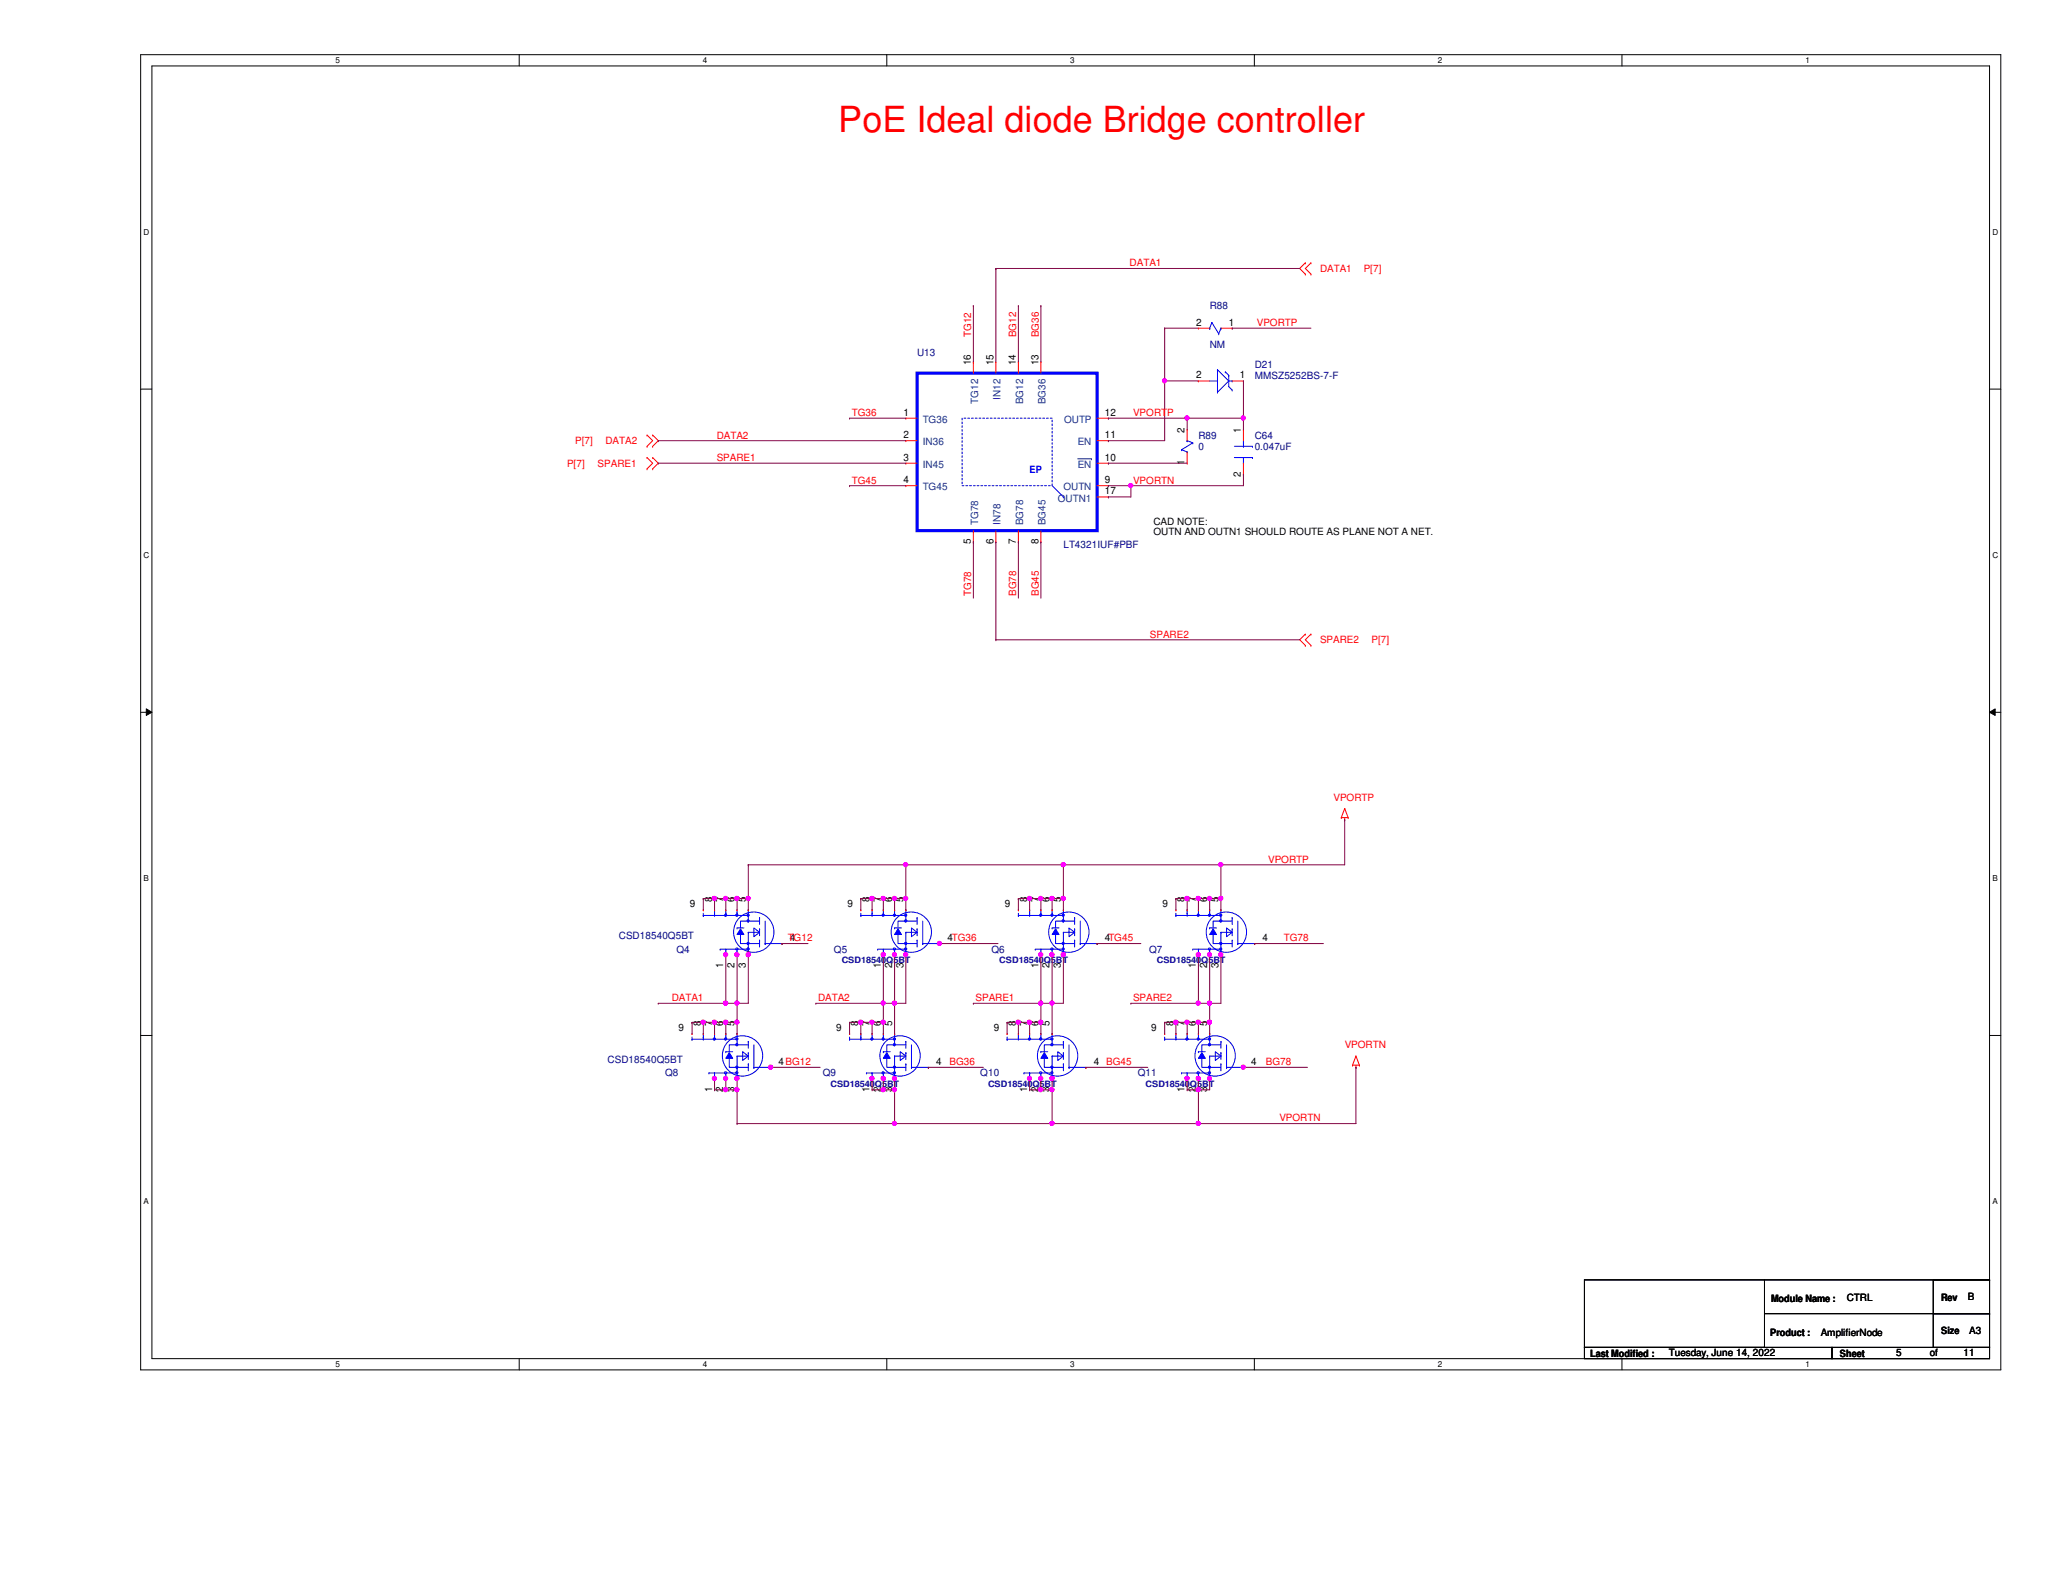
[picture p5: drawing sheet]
<svg xmlns="http://www.w3.org/2000/svg" width="279mm" height="216mm" viewBox="0 0 279 216" stroke-linecap="round" stroke-linejoin="round" font-family="sans-serif">
<defs><g id="words">
<text font-size="4.9" fill="#f00" x="113.5" y="17.9">PoE Ideal diode Bridge controller</text>
<g font-size="1.4" fill="#f00">
<text x="153" y="36.1">DATA1</text>
<text x="178.8" y="36.8">DATA1</text>
<text x="184.7" y="36.8">P[7]</text>
<text x="131.5" y="45.7" transform="rotate(-90 131.5 45.7)">TG12</text>
<text x="137.6" y="45.7" transform="rotate(-90 137.6 45.7)">BG12</text>
<text x="140.7" y="45.7" transform="rotate(-90 140.7 45.7)">BG36</text>
<text x="170.2" y="44.2">VPORTP</text>
<text x="97.1" y="59.4">DATA2</text>
<text x="115.4" y="56.3">TG36</text>
<text x="153.5" y="56.3">VPORTP</text>
<text x="76.8" y="63.2">P[7]</text>
<text x="77.9" y="60.2">P[7]</text>
<text x="80.9" y="63.2">SPARE1</text>
<text x="82" y="60.2">DATA2</text>
<text x="97.1" y="62.4">SPARE1</text>
<text x="115.4" y="65.5">TG45</text>
<text x="153.5" y="65.5">VPORTN</text>
<text x="131.5" y="80.7" transform="rotate(-90 131.5 80.7)">TG78</text>
<text x="137.6" y="80.7" transform="rotate(-90 137.6 80.7)">BG78</text>
<text x="140.7" y="80.7" transform="rotate(-90 140.7 80.7)">BG45</text>
<text x="155.7" y="86.4">SPARE2</text>
<text x="178.8" y="87.1">SPARE2</text>
<text x="185.8" y="87.1">P[7]</text>
<text x="180.6" y="108.5">VPORTP</text>
<text x="171.7" y="116.8">VPORTP</text>
<text x="106.7" y="127.5">TG12</text>
<text x="173.9" y="127.5">TG78</text>
<text x="91" y="135.6">DATA1</text>
<text x="110.8" y="135.6">DATA2</text>
<text x="132.1" y="135.6">SPARE1</text>
<text x="153.5" y="135.6">SPARE2</text>
<text x="182.1" y="142">VPORTN</text>
<text x="128.6" y="144.3">BG36</text>
<text x="171.4" y="144.3">BG78</text>
<text x="173.3" y="151.9">VPORTN</text>
</g>
<g font-size="1.4" fill="#000080">
<text x="163.8" y="41.9">R88</text>
<text x="163.8" y="47.2">NM</text>
<text x="124.2" y="48.3">U13</text>
<text x="169.9" y="49.8">D21</text>
<text x="169.9" y="51.3">MMSZ5252BS-7-F</text>
<text x="162.3" y="59.4">R89</text>
<text x="169.9" y="59.4">C64</text>
<text x="162.3" y="60.9">0</text>
<text x="169.9" y="60.9">0.047uF</text>
<text x="144" y="74.2">LT4321IUF#PBF</text>
<text x="83.8" y="127.2">CSD18540Q5BT</text>
<text x="91.6" y="129">Q4</text>
<text x="112.9" y="129">Q5</text>
<text x="134.3" y="129">Q6</text>
<text x="155.6" y="129">Q7</text>
<text x="82.3" y="144">CSD18540Q5BT</text>
<text x="90.1" y="145.8">Q8</text>
<text x="111.4" y="145.8">Q9</text>
<text x="132.8" y="145.8">Q10</text>
<text x="154.1" y="145.8">Q11</text>
</g>
<g font-size="1.4">
<text x="162" y="44.1">2</text>
<text x="166.4" y="44.1">1</text>
<text x="131.5" y="49.5" transform="rotate(-90 131.5 49.5)">16</text>
<text x="134.5" y="49.5" transform="rotate(-90 134.5 49.5)">15</text>
<text x="137.6" y="49.5" transform="rotate(-90 137.6 49.5)">14</text>
<text x="140.6" y="49.5" transform="rotate(-90 140.6 49.5)">13</text>
<text x="162" y="51.3">2</text>
<text x="167.9" y="51.3">1</text>
<text x="122.4" y="56.3">1</text>
<text x="122.4" y="59.4">2</text>
<text x="149.6" y="56.3">12</text>
<text x="149.6" y="59.4">11</text>
<text x="160.4" y="58.6" transform="rotate(-90 160.4 58.6)">2</text>
<text x="168.1" y="58.6" transform="rotate(-90 168.1 58.6)">1</text>
<text x="122.4" y="62.4">3</text>
<text x="122.4" y="65.4">4</text>
<text x="149.6" y="62.4">10</text>
<text x="149.6" y="65.4">9</text>
<text x="160.4" y="63" transform="rotate(-90 160.4 63)">1</text>
<text x="168.1" y="64.6" transform="rotate(-90 168.1 64.6)">2</text>
<text x="149.6" y="67">17</text>
<text x="156.2" y="71.1">CAD NOTE:</text>
<text x="131.5" y="73.7" transform="rotate(-90 131.5 73.7)">5</text>
<text x="134.5" y="73.7" transform="rotate(-90 134.5 73.7)">6</text>
<text x="137.6" y="73.7" transform="rotate(-90 137.6 73.7)">7</text>
<text x="140.6" y="73.7" transform="rotate(-90 140.6 73.7)">8</text>
<text x="156.2" y="72.5">OUTN AND OUTN1 SHOULD ROUTE AS PLANE NOT A NET.</text>
<text x="93.4" y="122.9">9</text>
<text x="96.4" y="122.2" transform="rotate(-90 96.4 122.2)">8</text>
<text x="98" y="122.2" transform="rotate(-90 98 122.2)">7</text>
<text x="99.5" y="122.2" transform="rotate(-90 99.5 122.2)">6</text>
<text x="101" y="122.2" transform="rotate(-90 101 122.2)">5</text>
<text x="114.8" y="122.9">9</text>
<text x="117.8" y="122.2" transform="rotate(-90 117.8 122.2)">8</text>
<text x="119.3" y="122.2" transform="rotate(-90 119.3 122.2)">7</text>
<text x="120.8" y="122.2" transform="rotate(-90 120.8 122.2)">6</text>
<text x="122.3" y="122.2" transform="rotate(-90 122.3 122.2)">5</text>
<text x="136.1" y="122.9">9</text>
<text x="139.1" y="122.2" transform="rotate(-90 139.1 122.2)">8</text>
<text x="140.6" y="122.2" transform="rotate(-90 140.6 122.2)">7</text>
<text x="142.2" y="122.2" transform="rotate(-90 142.2 122.2)">6</text>
<text x="143.7" y="122.2" transform="rotate(-90 143.7 122.2)">5</text>
<text x="157.4" y="122.9">9</text>
<text x="160.4" y="122.2" transform="rotate(-90 160.4 122.2)">8</text>
<text x="162" y="122.2" transform="rotate(-90 162 122.2)">7</text>
<text x="163.5" y="122.2" transform="rotate(-90 163.5 122.2)">6</text>
<text x="165" y="122.2" transform="rotate(-90 165 122.2)">5</text>
<text x="98" y="131.1" transform="rotate(-90 98 131.1)">1</text>
<text x="99.5" y="131.1" transform="rotate(-90 99.5 131.1)">2</text>
<text x="101" y="131.1" transform="rotate(-90 101 131.1)">3</text>
<text x="107" y="127.5">4</text>
<text x="119.3" y="131.1" transform="rotate(-90 119.3 131.1)">1</text>
<text x="120.8" y="131.1" transform="rotate(-90 120.8 131.1)">2</text>
<text x="122.3" y="131.1" transform="rotate(-90 122.3 131.1)">3</text>
<text x="128.3" y="127.5">4TG36</text>
<text x="140.6" y="131.1" transform="rotate(-90 140.6 131.1)">1</text>
<text x="142.2" y="131.1" transform="rotate(-90 142.2 131.1)">2</text>
<text x="143.7" y="131.1" transform="rotate(-90 143.7 131.1)">3</text>
<text x="149.6" y="127.5">4TG45</text>
<text x="162" y="131.1" transform="rotate(-90 162 131.1)">1</text>
<text x="163.5" y="131.1" transform="rotate(-90 163.5 131.1)">2</text>
<text x="165" y="131.1" transform="rotate(-90 165 131.1)">3</text>
<text x="171" y="127.5">4</text>
<text x="91.9" y="139.7">9</text>
<text x="94.9" y="138.9" transform="rotate(-90 94.9 138.9)">8</text>
<text x="96.4" y="138.9" transform="rotate(-90 96.4 138.9)">7</text>
<text x="98" y="138.9" transform="rotate(-90 98 138.9)">6</text>
<text x="99.5" y="138.9" transform="rotate(-90 99.5 138.9)">5</text>
<text x="113.2" y="139.7">9</text>
<text x="116.2" y="138.9" transform="rotate(-90 116.2 138.9)">8</text>
<text x="117.8" y="138.9" transform="rotate(-90 117.8 138.9)">7</text>
<text x="119.3" y="138.9" transform="rotate(-90 119.3 138.9)">6</text>
<text x="120.8" y="138.9" transform="rotate(-90 120.8 138.9)">5</text>
<text x="134.6" y="139.7">9</text>
<text x="137.6" y="138.9" transform="rotate(-90 137.6 138.9)">8</text>
<text x="139.1" y="138.9" transform="rotate(-90 139.1 138.9)">7</text>
<text x="140.6" y="138.9" transform="rotate(-90 140.6 138.9)">6</text>
<text x="142.2" y="138.9" transform="rotate(-90 142.2 138.9)">5</text>
<text x="155.9" y="139.7">9</text>
<text x="158.9" y="138.9" transform="rotate(-90 158.9 138.9)">8</text>
<text x="160.4" y="138.9" transform="rotate(-90 160.4 138.9)">7</text>
<text x="162" y="138.9" transform="rotate(-90 162 138.9)">6</text>
<text x="163.5" y="138.9" transform="rotate(-90 163.5 138.9)">5</text>
<text x="96.4" y="147.9" transform="rotate(-90 96.4 147.9)">1</text>
<text x="98" y="147.9" transform="rotate(-90 98 147.9)">2</text>
<text x="99.5" y="147.9" transform="rotate(-90 99.5 147.9)">3</text>
<text x="105.5" y="144.2">4BG12</text>
<text x="117.8" y="147.9" transform="rotate(-90 117.8 147.9)">1</text>
<text x="119.3" y="147.9" transform="rotate(-90 119.3 147.9)">2</text>
<text x="120.8" y="147.9" transform="rotate(-90 120.8 147.9)">3</text>
<text x="126.8" y="144.2">4</text>
<text x="139.1" y="147.9" transform="rotate(-90 139.1 147.9)">1</text>
<text x="140.6" y="147.9" transform="rotate(-90 140.6 147.9)">2</text>
<text x="142.2" y="147.9" transform="rotate(-90 142.2 147.9)">3</text>
<text x="148.1" y="144.2">4 BG45</text>
<text x="160.4" y="147.9" transform="rotate(-90 160.4 147.9)">1</text>
<text x="162" y="147.9" transform="rotate(-90 162 147.9)">2</text>
<text x="163.5" y="147.9" transform="rotate(-90 163.5 147.9)">3</text>
<text x="169.5" y="144.2">4</text>
<text x="239.9" y="176.3">Module Name :</text>
<text x="250.1" y="176.3">CTRL</text>
<text x="262.9" y="176.1">Rev</text>
<text x="266.5" y="176.1">B</text>
<text x="215.3" y="183.8">Last Modified :</text>
<text x="226" y="183.7">Tuesday, June 14, 2022</text>
<text x="239.7" y="180.9">Product :</text>
<text x="246.6" y="181">AmplifierNode</text>
<text x="249.2" y="183.8">Sheet</text>
<text x="256.8" y="183.7">5</text>
<text x="261.4" y="183.7">of</text>
<text x="262.9" y="180.7">Size</text>
<text x="265.9" y="183.7">11</text>
<text x="266.7" y="180.7">A3</text>
</g>
<g font-size="1.4" fill="#004080">
<text x="125" y="57.3">TG36</text>
<text x="132.5" y="54.7" transform="rotate(-90 132.5 54.7)">TG12</text>
<text x="135.5" y="54.2" transform="rotate(-90 135.5 54.2)">IN12</text>
<text x="138.6" y="54.8" transform="rotate(-90 138.6 54.8)">BG12</text>
<text x="141.6" y="54.8" transform="rotate(-90 141.6 54.8)">BG36</text>
<text x="144.1" y="57.3">OUTP</text>
<text x="125" y="60.3">IN36</text>
<text x="125" y="63.4">IN45</text>
<text x="146" y="60.3">EN</text>
<text x="146" y="63.4">EN</text>
<text x="125" y="66.4">TG45</text>
<text x="132.5" y="71.1" transform="rotate(-90 132.5 71.1)">TG78</text>
<text x="135.5" y="71.1" transform="rotate(-90 135.5 71.1)">IN78</text>
<text x="138.6" y="71.1" transform="rotate(-90 138.6 71.1)">BG78</text>
<text x="141.6" y="71.1" transform="rotate(-90 141.6 71.1)">BG45</text>
<text x="143.3" y="67.9">OUTN1</text>
<text x="144" y="66.4">OUTN</text>
</g>
<text font-size="1.4" fill="#00f" x="139.4" y="64">EP</text>
<g font-size="1.2" fill="#000080">
<text x="114" y="130.4">CSD18540Q5BT</text>
<text x="135.3" y="130.4">CSD18540Q5BT</text>
<text x="156.7" y="130.4">CSD18540Q5BT</text>
<text x="112.5" y="147.2">CSD18540Q5BT</text>
<text x="133.8" y="147.2">CSD18540Q5BT</text>
<text x="155.2" y="147.2">CSD18540Q5BT</text>
</g>
<g font-size="1.1">
<text x="45.4" y="8.6">5</text>
<text x="95.2" y="8.6">4</text>
<text x="144.9" y="8.6">3</text>
<text x="194.7" y="8.6">2</text>
<text x="244.5" y="8.6">1</text>
<text x="19.4" y="31.8">D</text>
<text x="269.8" y="31.8">D</text>
<text x="19.4" y="75.6">C</text>
<text x="269.8" y="75.6">C</text>
<text x="19.4" y="119.3">B</text>
<text x="269.8" y="119.3">B</text>
<text x="19.4" y="163.1">A</text>
<text x="269.8" y="163.1">A</text>
<text x="45.4" y="185.2">5</text>
<text x="95.2" y="185.2">4</text>
<text x="144.9" y="185.2">3</text>
<text x="194.7" y="185.2">2</text>
<text x="244.5" y="185.2">1</text>
</g>
</g></defs>
<path d="M19.1 7.4h251.9v178.1h-251.9zM20.6 8.9h248.9v175.1h-248.9z" fill="none" stroke="#000" stroke-width=".14"/>
<g fill="#fff">
<path d="M45.4 7.6h.6v1.2h-.6z"/>
<path d="M45.4 184.2h.6v1.2h-.6z"/>
</g>
<path d="M70.3 7.4v1.5M70.3 184v1.5" fill="none" stroke="#000" stroke-width=".14"/>
<g fill="#fff">
<path d="M95.2 7.6h.6v1.2h-.6z"/>
<path d="M95.2 184.2h.6v1.2h-.6z"/>
</g>
<path d="M120.1 7.4v1.5M120.1 184v1.5" fill="none" stroke="#000" stroke-width=".14"/>
<g fill="#fff">
<path d="M144.9 7.6h.6v1.2h-.6z"/>
<path d="M144.9 184.2h.6v1.2h-.6z"/>
</g>
<path d="M169.9 7.4v1.5M169.9 184v1.5" fill="none" stroke="#000" stroke-width=".14"/>
<g fill="#fff">
<path d="M194.7 7.6h.6v1.2h-.6z"/>
<path d="M194.7 184.2h.6v1.2h-.6z"/>
</g>
<path d="M219.7 7.4v1.5M219.7 184v1.5" fill="none" stroke="#000" stroke-width=".14"/>
<g fill="#fff">
<path d="M244.5 7.6h.6v1.2h-.6z"/>
<path d="M244.5 184.2h.6v1.2h-.6z"/>
<path d="M19.4 30.8h.8v1.2h-.8z"/>
<path d="M269.8 30.8h.8v1.2h-.8z"/>
<path d="M19.4 74.6h.8v1.2h-.8z"/>
<path d="M269.8 74.6h.8v1.2h-.8z"/>
</g>
<path d="M19.1 52.7h1.5M269.5 52.7h1.5" fill="none" stroke="#000" stroke-width=".14"/>
<g fill="#fff">
<path d="M19.4 118.4h.8v1.1h-.8z"/>
<path d="M269.8 118.4h.8v1.1h-.8z"/>
</g>
<path d="M19.1 96.5h1.5M19.8 96l.8 .5-.8 .4zM269.5 96.5l.7-.5v.9zM269.5 96.5h1.5" fill="none" stroke="#000" stroke-width=".14"/>
<path d="M19.8 96l.8 .5-.8 .4zM269.5 96.5l.7-.5v.9z" fill="#000"/>
<g fill="#fff">
<path d="M19.4 162.1h.8v1.2h-.8z"/>
<path d="M269.8 162.1h.8v1.2h-.8z"/>
</g>
<path d="M19.1 140.2h1.5M269.5 140.2h1.5M214.6 173.4h24.4v9.1h-24.4zM239 177.9h30.5M239 173.4h30.5M261.8 173.4h7.7v4.5h-7.7zM261.8 177.9h7.7v4.6h-7.7zM269.5 177.9h.1M269.5 173.4h.1M214.6 182.5h33.5v1.5h-33.5zM248.1 182.5h21.4v1.5h-21.4z" fill="none" stroke="#000" stroke-width=".14"/>
<g fill="none" stroke="#f00" stroke-width=".14">
<path d="M176.8 35.6h.1M176.8 37.1h.1M176.8 35.6l-.8 .8 .8 .7M177.5 37.1h.1M177.5 35.6h.1M177.5 35.6l-.7 .8 .7 .7M87.6 58.9h.1M87.6 58.9l.8 .8-.8 .8M88.4 58.9h.1M88.4 58.9l.8 .8-.8 .8M87.6 60.5h.1M87.6 63.5h.1"/>
<path d="M87.6 62h.1M87.6 62l.8 .7-.8 .8M88.4 60.5h.1M88.4 62h.1M88.4 63.5h.1M88.4 62l.8 .7-.8 .8M176.8 85.9h.1M176.8 87.4h.1M176.8 85.9l-.8 .8 .8 .7M177.5 87.4h.1M177.5 85.9h.1M177.5 85.9l-.7 .8 .7 .7"/>
<path d="M181.7 110.7h.1M181.7 110.7h.9M182.1 111h.1M182.1 109.5h.1M182.1 110.7v.3M182.1 109.5l-.4 1.2M182.1 109.5l.5 1.2M182.6 110.7h.1M183.2 144.3h.1M183.2 144.3h.9M183.6 144.6h.1M183.6 143h.1"/>
<path d="M183.6 144.3v.3M183.6 143l-.4 1.3M183.6 143l.5 1.3M184.1 144.3h.1"/>
</g>
<g fill="none" stroke="#00f" stroke-width=".14">
<path d="M121.2 140h.1M121.2 140v1.5M121 140.6h.2v.2h-.2zM121 144.4h.2v.2h-.2zM121.2 141.5h.1M121.2 144.6h.1M121.2 143h.1M121.2 146.1h.1M121.2 141.5h1.5M121.2 144.6h1.5M121.2 143h1.5M121.2 143v3.1"/>
<path d="M121.9 142.5l.8 .5-.8 .6zM122.7 144.1h.1M122.7 142.6h.1M122.7 141.1h.1M122.7 141.1v.9M122.7 142.6v.9M122.7 144.1v.9M123.4 144.6h.1M123.4 144.6h2.3M123.4 141.5v3.1"/>
<circle cx="121.9" cy="143" r="2.74"/>
</g>
<path d="M120.1 142.6l.5 .7h-1z" fill="#00f"/>
<g fill="none" stroke="#00f" stroke-width=".14">
<path d="M116.6 140v.3M118.1 140v.3M119.6 140v.3M143.9 123.9h.2v.2h-.2zM143.9 127.7h.2v.2h-.2zM144 124.8h.1M144 127.8h.1M144 126.3h.1M144 123.2h.1M144 129.3h.1M144 124.8h1.5M144 127.8h1.5"/>
<path d="M144 126.3h1.5M144 123.2v1.6M144 126.3v3M144.8 125.7l.7 .6-.7 .6zM145.5 127.3h.1M145.5 125.8h.1M145.5 124.3h.1M145.5 124.3v.9M145.5 125.8v.9M145.5 127.3v1M146.3 127.8h.1M146.3 127.8h2.3"/>
<path d="M146.3 124.8v3M115.1 140.8h.1M115.1 140.8h6.1M115.1 140.5v.3M116.6 140.3h.1M116.6 140.5h.1M116.6 140.8h.1M116.6 140.5v.3M117.3 145.3h.1M117.3 145.3h3.9M118 140.6h.2v.2h-.2zM118.1 145.6h.1"/>
<path d="M118.1 145.8h.1M118.1 140.3h.1M118.1 140.5h.1M118.1 145.3h.1M118.1 140.5v.3M118.1 145.3v.3M118.1 145.8v.3M119.5 140.6h.2v.2h-.2zM119.5 145.2h.2v.2h-.2zM119.6 142.5h.1M119.6 145.6h.1M119.6 145.8h.1"/>
<path d="M119.6 140.3h.1M119.6 140.5h.1M119.6 142.5h1M119.6 140.5v.3M119.6 145.3v.3M119.6 145.8v.3M120.1 142.6l.5 .7h-1zM120.1 143.3v1.3h1.1M121 141.4h.2v.2h-.2zM121 145.2h.2v.2h-.2zM121.2 141.5h-1.1v1"/>
<circle cx="144.8" cy="126.3" r="2.74"/>
</g>
<path d="M115.1 140h.1M116.6 140h.1M118.1 140h.1M119.6 140h.1M121.2 140h.1M118.1 146.1h.1M119.6 146.1h.1M121.2 146.1h.1M125.7 144.6h.1" fill="none" stroke="#f00" stroke-width=".14"/>
<path d="M143 125.8l.4 .8h-.9z" fill="#00f"/>
<g fill="none" stroke="#00f" stroke-width=".14">
<path d="M137.9 124h.1M137.9 124h6.1M137.9 123.7v.3M139.4 123.5h.1M139.4 123.7h.1M139.4 124h.1M139.4 123.2v.3M139.4 123.7v.3M140.2 128.6h.1M140.2 128.6h3.8M140.8 123.9h.2v.2h-.2zM141 128.9h.1"/>
<path d="M141 129h.1M141 123.5h.1M141 123.7h.1M141 128.6h.1M141 123.2v.3M141 123.7v.3M141 128.6v.3M141 129v.3M142.4 123.9h.2v.2h-.2zM142.4 128.4h.2v.2h-.2zM142.5 125.7h.1M142.5 128.9h.1"/>
<path d="M142.5 129h.1M142.5 123.5h.1M142.5 123.7h.1M142.5 125.7h.9M142.5 123.2v.3M142.5 123.7v.3M142.5 128.6v.3M142.5 129v.3M143 125.8l.4 .8h-.9zM143 126.6v1.2h1M143.9 124.6h.2v.2h-.2zM143.9 128.4h.2v.2h-.2z"/>
<path d="M144 124.8h-1v.9M163.8 140h.1M163.8 140v1.5M163.7 140.6h.2v.2h-.2zM163.7 144.4h.2v.2h-.2zM163.8 141.5h.1M163.8 144.6h.1M163.8 143h.1M163.8 146.1h.1M163.8 141.5h1.6M163.8 144.6h1.6M163.8 143h1.6"/>
<path d="M163.8 143v3.1M164.6 142.5l.8 .5-.8 .6zM165.4 144.1h.1M165.4 142.6h.1M165.4 141.1h.1M165.4 141.1v.9M165.4 142.6v.9M165.4 144.1v.9M166.1 144.6h.1M166.1 144.6h2.3M166.1 141.5v3.1"/>
<circle cx="164.6" cy="143" r="2.74"/>
</g>
<path d="M137.9 123.2h.1M139.4 123.2h.1M141 123.2h.1M141 129.3h.1M142.5 123.2h.1M142.5 129.3h.1M144 129.3h.1M144 123.2h.1M148.6 127.8h.1" fill="none" stroke="#f00" stroke-width=".14"/>
<path d="M162.8 142.6l.4 .7h-.9z" fill="#00f"/>
<g fill="none" stroke="#00f" stroke-width=".14">
<path d="M168.4 59.7v.8M142.5 65.8l1.5 1.5M144 67.3h.1M167.2 60.5h2.4M167.2 62h2.4M168.4 62.7h.1M168.4 60.5h.1M168.4 62v.7M169.6 60.5h.1M169.6 62h.1M142.5 140h.1M142.5 140v1.5"/>
<path d="M159.3 140v.3M160.8 140v.3M162.3 140v.3M142.4 140.6h.2v.2h-.2zM142.4 144.4h.2v.2h-.2zM142.5 141.5h.1M142.5 144.6h.1M142.5 143h.1M142.5 146.1h.1M142.5 141.5h1.5M142.5 144.6h1.5M142.5 143h1.5"/>
<path d="M142.5 143v3.1M143.3 142.5l.7 .5-.7 .6zM144 144.1h.1M144 142.6h.1M144 141.1h.1M144 141.1v.9M144 142.6v.9M144 144.1v.9M144.8 144.6h.1M144.8 144.6h2.3M144.8 141.5v3.1M157.7 140.8h.1"/>
<path d="M157.7 140.8h6.1M157.7 140.5v.3M159.3 140.3h.1M159.3 140.5h.1M159.3 140.8h.1M159.3 140.5v.3M160 145.3h.1M160 145.3h3.8M160.6 140.6h.3v.2h-.3zM160.8 145.6h.1M160.8 145.8h.1M160.8 140.3h.1"/>
<path d="M160.8 140.5h.1M160.8 145.3h.1M160.8 140.5v.3M160.8 145.3v.3M160.8 145.8v.3M162.2 140.6h.2v.2h-.2zM162.2 145.2h.2v.2h-.2zM162.3 142.5h.1M162.3 145.6h.1M162.3 145.8h.1M162.3 140.3h.1M162.3 140.5h.1"/>
<path d="M162.3 142.5h.9M162.3 140.5v.3M162.3 145.3v.3M162.3 145.8v.3M162.8 142.6l.4 .7h-.9zM162.8 143.3v1.3h1M163.7 141.4h.2v.2h-.2zM163.7 145.2h.2v.2h-.2zM163.8 141.5h-1v1"/>
<circle cx="143.2" cy="143" r="2.74"/>
</g>
<g fill="none" stroke="#f00" stroke-width=".14">
<path d="M122.7 56.6h.1M122.7 59.7h.1M122.7 56.6h1.5M122.7 59.7h1.5M131.8 49h.1M131.8 49v1.5M134.9 49h.1M134.9 49v1.5M137.9 49h.1M137.9 49v1.5M141 49h.1M141 49v1.5"/>
<path d="M148.6 56.6h1.5M148.6 59.7h1.5M150.1 56.6h.1M150.1 59.7h.1M168.4 58.2h.1M168.4 58.2v1.5M122.7 62.7h.1M122.7 65.8h.1M122.7 62.7h1.5M122.7 65.8h1.5M131.8 73.4h.1M131.8 71.9v1.5"/>
<path d="M134.9 73.4h.1M134.9 71.9v1.5M137.9 73.4h.1M137.9 71.9v1.5M141 73.4h.1M141 71.9v1.5M148.6 62.7h1.5M148.6 65.8h1.5M148.6 67.3h1.5M150.1 62.7h.1M150.1 65.8h.1M150.1 67.3h.1"/>
<path d="M168.4 64.3h.1M168.4 62.7v1.6M157.7 140h.1M159.3 140h.1M160.8 140h.1M162.3 140h.1M163.8 140h.1M160.8 146.1h.1M162.3 146.1h.1M163.8 146.1h.1M168.4 144.6h.1"/>
</g>
<path d="M124.2 50.5h24.4v21.4h-24.4z" fill="none" stroke="#00f" stroke-width=".42"/>
<path d="M130.3 56.6h12.2v9.2h-12.2z" fill="none" stroke="#00f" stroke-width=".14" stroke-dasharray=".3 .3"/>
<path d="M146 62.1h1.8M147.8 62.1h.1" fill="none" stroke="#004080" stroke-width=".14"/>
<path d="M141.4 142.6l.5 .7h-.9z" fill="#00f"/>
<g fill="none" stroke="#00f" stroke-width=".14">
<path d="M137.9 140v.3M139.4 140v.3M141 140v.3M165.2 123.9h.2v.2h-.2zM165.2 127.7h.2v.2h-.2zM165.4 124.8h.1M165.4 127.8h.1M165.4 126.3h.1M165.4 123.2h.1M165.4 129.3h.1M165.4 124.8h1.5M165.4 127.8h1.5"/>
<path d="M165.4 126.3h1.5M165.4 123.2v1.6M165.4 126.3v3M166.1 125.7l.8 .6-.8 .6zM166.9 127.3h.1M166.9 125.8h.1M166.9 124.3h.1M166.9 124.3v.9M166.9 125.8v.9M166.9 127.3v1M167.6 127.8h.1M167.6 127.8h2.3"/>
<path d="M167.6 124.8v3M136.4 140.8h.1M136.4 140.8h6.1M136.4 140.5v.3M137.9 140.3h.1M137.9 140.5h.1M137.9 140.8h.1M137.9 140.5v.3M138.7 145.3h.1M138.7 145.3h3.8M139.3 140.6h.2v.2h-.2zM139.4 145.6h.1"/>
<path d="M139.4 145.8h.1M139.4 140.3h.1M139.4 140.5h.1M139.4 145.3h.1M139.4 140.5v.3M139.4 145.3v.3M139.4 145.8v.3M140.8 140.6h.2v.2h-.2zM140.8 145.2h.2v.2h-.2zM141 142.5h.1M141 145.6h.1M141 145.8h.1"/>
<path d="M141 140.3h.1M141 140.5h.1M141 142.5h.9M141 140.5v.3M141 145.3v.3M141 145.8v.3M141.4 142.6l.5 .7h-.9zM141.4 143.3v1.3h1.1M142.4 141.4h.2v.2h-.2zM142.4 145.2h.2v.2h-.2zM142.5 141.5h-1.1v1"/>
<circle cx="166.1" cy="126.3" r="2.74"/>
</g>
<path d="M136.4 140h.1M137.9 140h.1M139.4 140h.1M141 140h.1M142.5 140h.1M139.4 146.1h.1M141 146.1h.1M142.5 146.1h.1M147.1 144.6h.1" fill="none" stroke="#f00" stroke-width=".14"/>
<path d="M164.3 125.8l.5 .8h-1z" fill="#00f"/>
<g fill="none" stroke="#00f" stroke-width=".14">
<path d="M122.5 123.9h.3v.2h-.3zM122.5 127.7h.3v.2h-.3zM122.7 124.8h.1M122.7 127.8h.1M122.7 126.3h.1M122.7 123.2h.1M122.7 129.3h.1M122.7 124.8h1.5M122.7 127.8h1.5M122.7 126.3h1.5M122.7 123.2v1.6M122.7 126.3v3"/>
<path d="M123.4 125.7l.8 .6-.8 .6zM124.2 127.3h.1M124.2 125.8h.1M124.2 124.3h.1M124.2 124.3v.9M124.2 125.8v.9M124.2 127.3v1M125 127.8h.1M125 127.8h2.3M125 124.8v3M159.3 124h.1M159.3 124h6.1"/>
<path d="M159.3 123.7v.3M160.8 123.5h.1M160.8 123.7h.1M160.8 124h.1M160.8 123.2v.3M160.8 123.7v.3M161.5 128.6h.1M161.5 128.6h3.9M162.2 123.9h.2v.2h-.2zM162.3 128.9h.1M162.3 129h.1M162.3 123.5h.1"/>
<path d="M162.3 123.7h.1M162.3 128.6h.1M162.3 123.2v.3M162.3 123.7v.3M162.3 128.6v.3M162.3 129v.3M163.7 123.9h.2v.2h-.2zM163.7 128.4h.2v.2h-.2zM163.8 125.7h.1M163.8 128.9h.1M163.8 129h.1M163.8 123.5h.1"/>
<path d="M163.8 123.7h.1M163.8 125.7h1M163.8 123.2v.3M163.8 123.7v.3M163.8 128.6v.3M163.8 129v.3M164.3 125.8l.5 .8h-1zM164.3 126.6v1.2h1.1M165.2 124.6h.2v.2h-.2zM165.2 128.4h.2v.2h-.2zM165.4 124.8h-1.1v.9"/>
<circle cx="123.4" cy="126.3" r="2.74"/>
</g>
<path d="M159.3 123.2h.1M160.8 123.2h.1M162.3 123.2h.1M162.3 129.3h.1M163.8 123.2h.1M163.8 129.3h.1M165.4 129.3h.1M165.4 123.2h.1M169.9 127.8h.1" fill="none" stroke="#f00" stroke-width=".14"/>
<path d="M121.6 125.8l.5 .8h-.9z" fill="#00f"/>
<g fill="none" stroke="#00f" stroke-width=".14">
<path d="M99.8 140h.1M99.8 140v1.5M116.6 124h.1M116.6 124h6.1M116.6 123.7v.3M118.1 123.5h.1M118.1 123.7h.1M118.1 124h.1M118.1 123.2v.3M118.1 123.7v.3M118.9 128.6h.1M118.9 128.6h3.8"/>
<path d="M119.5 123.9h.2v.2h-.2zM119.6 128.9h.1M119.6 129h.1M119.6 123.5h.1M119.6 123.7h.1M119.6 128.6h.1M119.6 123.2v.3M119.6 123.7v.3M119.6 128.6v.3M119.6 129v.3M121 123.9h.2v.2h-.2zM121 128.4h.2v.2h-.2z"/>
<path d="M121.2 125.7h.1M121.2 128.9h.1M121.2 129h.1M121.2 123.5h.1M121.2 123.7h.1M121.2 125.7h.9M121.2 123.2v.3M121.2 123.7v.3M121.2 128.6v.3M121.2 129v.3M121.6 125.8l.5 .8h-.9zM121.6 126.6v1.2h1.1"/>
<path d="M122.5 124.6h.3v.2h-.3zM122.5 128.4h.3v.2h-.3zM122.7 124.8h-1.1v.9M99.7 140.6h.2v.2h-.2zM99.7 144.4h.2v.2h-.2zM99.8 141.5h.1M99.8 144.6h.1M99.8 143h.1M99.8 146.1h.1M99.8 141.5h1.5M99.8 144.6h1.5M99.8 143h1.5"/>
<path d="M99.8 143v3.1M100.6 142.5l.7 .5-.7 .6zM101.3 144.1h.1M101.3 142.6h.1M101.3 141.1h.1M101.3 141.1v.9M101.3 142.6v.9M101.3 144.1v.9M102.1 144.6h.1M102.1 144.6h2.3M102.1 141.5v3.1"/>
<circle cx="100.6" cy="143" r="2.74"/>
</g>
<path d="M116.6 123.2h.1M118.1 123.2h.1M119.6 123.2h.1M119.6 129.3h.1M121.2 123.2h.1M121.2 129.3h.1M122.7 129.3h.1M122.7 123.2h.1M127.3 127.8h.1" fill="none" stroke="#f00" stroke-width=".14"/>
<path d="M98.8 142.6l.4 .7h-.9z" fill="#00f"/>
<g fill="none" stroke="#00f" stroke-width=".14">
<path d="M163.8 51.6h1.1M164.9 53.1h.1M164.9 50.1h.1M164.9 51.6h.1M164.9 50.1l1.5 1.5M164.9 50.1v3M165.9 50.4h.1M165.9 50.4l.5 .4M166.4 50.8h.1M166.4 51.6l-1.5 1.5M166.4 50.8v1.6l.5 .4M166.4 51.6h.5"/>
<path d="M166.9 52.8h.1M166.9 51.6h.1M95.3 140v.3M96.8 140v.3M98.3 140v.3M101.2 123.9h.2v.2h-.2zM101.2 127.7h.2v.2h-.2zM101.3 124.8h.1M101.3 127.8h.1M101.3 126.3h.1M101.3 123.2h.1M101.3 129.3h.1"/>
<path d="M101.3 124.8h1.6M101.3 127.8h1.6M101.3 126.3h1.6M101.3 123.2v1.6M101.3 126.3v3M102.1 125.7l.8 .6-.8 .6zM102.9 127.3h.1M102.9 125.8h.1M102.9 124.3h.1M102.9 124.3v.9M102.9 125.8v.9M102.9 127.3v1"/>
<path d="M103.6 127.8h.1M103.6 127.8h2.3M103.6 124.8v3M93.7 140.8h.1M93.7 140.8h6.1M93.7 140.5v.3M95.3 140.3h.1M95.3 140.5h.1M95.3 140.8h.1M95.3 140.5v.3M96 145.3h.1M96 145.3h3.8"/>
<path d="M96.6 140.6h.2v.2h-.2zM96.8 145.6h.1M96.8 145.8h.1M96.8 140.3h.1M96.8 140.5h.1M96.8 145.3h.1M96.8 140.5v.3M96.8 145.3v.3M96.8 145.8v.3M98.2 140.6h.2v.2h-.2zM98.2 145.2h.2v.2h-.2zM98.3 142.5h.1"/>
<path d="M98.3 145.6h.1M98.3 145.8h.1M98.3 140.3h.1M98.3 140.5h.1M98.3 142.5h.9M98.3 140.5v.3M98.3 145.3v.3M98.3 145.8v.3M98.8 142.6l.4 .7h-.9zM98.8 143.3v1.3h1M99.7 141.4h.2v.2h-.2zM99.7 145.2h.2v.2h-.2z"/>
<path d="M99.8 141.5h-1v1"/>
<circle cx="102.1" cy="126.3" r="2.74"/>
</g>
<g fill="none" stroke="#f00" stroke-width=".14">
<path d="M162.3 51.6h.1M162.3 51.6h1.5M166.9 51.6h1.5M168.4 51.6h.1M93.7 140h.1M95.3 140h.1M96.8 140h.1M98.3 140h.1M99.8 140h.1M96.8 146.1h.1M98.3 146.1h.1M99.8 146.1h.1"/>
<path d="M104.4 144.6h.1"/>
</g>
<path d="M100.3 125.8l.5 .8h-1z" fill="#00f"/>
<g fill="none" stroke="#00f" stroke-width=".14">
<path d="M160.8 59.7h.1M160.8 59.7l.7 .3M161.5 60h.1M161.5 60l-1.5 .9M163.8 44.4h.1M164.1 43.7h.1M164.1 43.7l-.3 .7M164.1 43.7l1 1.5M165.1 45.2h.1M165.4 44.4h.1M165.4 44.4l-.3 .8M160 60.9h.1"/>
<path d="M160 60.9l.8 .3M160.8 61.2h.1M95.3 124h.1M95.3 124h6M95.3 123.7v.3M96.8 123.5h.1M96.8 123.7h.1M96.8 124h.1M96.8 123.2v.3M96.8 123.7v.3M97.5 128.6h.1M97.5 128.6h3.8"/>
<path d="M98.2 123.9h.2v.2h-.2zM98.3 128.9h.1M98.3 129h.1M98.3 123.5h.1M98.3 123.7h.1M98.3 128.6h.1M98.3 123.2v.3M98.3 123.7v.3M98.3 128.6v.3M98.3 129v.3M99.7 123.9h.2v.2h-.2zM99.7 128.4h.2v.2h-.2z"/>
<path d="M99.8 125.7h.1M99.8 128.9h.1M99.8 129h.1M99.8 123.5h.1M99.8 123.7h.1M99.8 125.7h1M99.8 123.2v.3M99.8 123.7v.3M99.8 128.6v.3M99.8 129v.3M100.3 125.8l.5 .8h-1zM100.3 126.6v1.2h1"/>
<path d="M101.2 124.6h.2v.2h-.2zM101.2 128.4h.2v.2h-.2zM101.3 124.8h-1v.9"/>
</g>
<g fill="none" stroke="#f00" stroke-width=".14">
<path d="M160.8 58.2h.1M160.8 58.2v1.5M162.3 44.4h.1M162.3 44.4h1.5M165.4 44.4h1.5M166.9 44.4h.1M160.8 62.7h.1M160.8 61.2v1.5M95.3 123.2h.1M96.8 123.2h.1M98.3 123.2h.1M98.3 129.3h.1"/>
<path d="M99.8 123.2h.1M99.8 129.3h.1M101.3 129.3h.1M101.3 123.2h.1M105.9 127.8h.1"/>
</g>
<path d="M157.7 51.6h.1M157.7 51.6v8.1" fill="none" stroke="#800040" stroke-width=".14"/>
<circle cx="157.7" cy="51.6" r=".29" fill="#f0f"/>
<circle cx="157.7" cy="51.6" r=".29" fill="none" stroke="#f0f" stroke-width=".14"/>
<path d="M157.7 51.6h.1M157.7 51.6h4.6M168.4 51.6h.1M168.4 51.6v5" fill="none" stroke="#800040" stroke-width=".14"/>
<circle cx="168.4" cy="56.6" r=".29" fill="#f0f"/>
<circle cx="168.4" cy="56.6" r=".29" fill="none" stroke="#f0f" stroke-width=".14"/>
<g fill="none" stroke="#800040" stroke-width=".14">
<path d="M89.2 135.9h.1M89.2 135.9h9.1M98.3 129h.1M98.3 129v.3M99.8 129h.1M99.8 129v.3M141 135.9h.1M141 135.9h1.5M142.5 129h.1M142.5 129v.3M153.2 135.9h.1M153.2 135.9h12.2"/>
<path d="M162.3 129h.1M162.3 135.9h.1M162.3 129v.3M163.8 135.9h.1M163.8 129h.1M163.8 129v.3M98.3 145.8h.1M98.3 145.8v.3"/>
</g>
<circle cx="98.3" cy="146.1" r=".29" fill="#f0f"/>
<circle cx="98.3" cy="146.1" r=".29" fill="none" stroke="#f0f" stroke-width=".14"/>
<path d="M98.3 135.9h.1M98.3 135.9h1.5M99.8 135.9h.1M99.8 135.9v2.6M119.6 145.8h.1M119.6 145.8v.3" fill="none" stroke="#800040" stroke-width=".14"/>
<circle cx="119.6" cy="146.1" r=".29" fill="#f0f"/>
<circle cx="119.6" cy="146.1" r=".29" fill="none" stroke="#f0f" stroke-width=".14"/>
<g fill="none" stroke="#800040" stroke-width=".14">
<path d="M99.8 121.7h.1M99.8 135.9h.1M99.8 135.9h1.5M99.8 121.7v1.5M101.3 128.9h.1M101.3 128.9v.4M110.5 135.9h.1M110.5 135.9h12.2M119.6 129h.1M119.6 135.9h.1M119.6 129v.3M121.2 135.9h.1"/>
<path d="M121.2 129h.1M121.2 129v.3M121.2 135.9v4.1M122.7 129h.1M122.7 129v.3M131.8 135.9h.1M131.8 135.9h9.2M141 129h.1M141 129v.3M142.5 135.9h.1M142.5 135.9v4.1M142.5 135.9h1.5"/>
<path d="M144 129h.1M144 129v.3M163.8 135.9h.1M163.8 135.9v2.6M165.4 129h.1M165.4 129v.3M121.2 145.8h.1M121.2 145.8v.3M142.5 145.8h.1M142.5 145.8v.3M162.3 145.8h.1M162.3 145.8v.3"/>
</g>
<circle cx="119.6" cy="135.9" r=".29" fill="#f0f"/>
<circle cx="119.6" cy="135.9" r=".29" fill="none" stroke="#f0f" stroke-width=".14"/>
<path d="M160.8 56.6h.1M160.8 56.6h7.6" fill="none" stroke="#800040" stroke-width=".14"/>
<circle cx="160.8" cy="56.6" r=".29" fill="#f0f"/>
<circle cx="160.8" cy="56.6" r=".29" fill="none" stroke="#f0f" stroke-width=".14"/>
<g fill="none" stroke="#800040" stroke-width=".14">
<path d="M89.2 59.7h.1M89.2 59.7h33.5M115.1 56.6h.1M115.1 56.6h7.6M137.9 41.4h.1M137.9 41.4v7.6M141 41.4h.1M141 41.4v7.6M150.1 56.6h.1M150.1 59.7h.1M150.1 56.6h10.7M150.1 59.7h7.6"/>
<path d="M157.7 44.4h.1M157.7 44.4h4.6M157.7 44.4v7.2M160.8 56.6h.1M160.8 56.6v1.6M168.4 56.6h.1M168.4 56.6v1.6M89.2 62.7h.1M89.2 62.7h33.5M115.1 65.8h.1M115.1 65.8h7.6M153.2 65.8h.1"/>
<path d="M168.4 64.3h.1M168.4 64.3v1.5h-15.2"/>
</g>
<circle cx="153.1" cy="65.8" r=".29" fill="#f0f"/>
<circle cx="153.1" cy="65.8" r=".29" fill="none" stroke="#f0f" stroke-width=".14"/>
<g fill="none" stroke="#800040" stroke-width=".14">
<path d="M134.9 36.4h.1M134.9 36.4v12.6M131.8 41.4h.1M131.8 41.4v7.6M131.8 73.4h.1M131.8 73.4v7.6M134.9 73.4h.1M134.9 73.4v13.3M137.9 73.4h.1M137.9 73.4v7.6M141 73.4h.1M141 73.4v7.6"/>
<path d="M150.1 67.3h.1M150.1 65.8h.1M150.1 62.7h.1M150.1 65.8h3.1M150.1 62.7h10.7M153.2 65.8h.1M153.2 65.8v1.5h-3.1M144 117.1h.1M144 117.1h21.4"/>
</g>
<circle cx="165.3" cy="117.1" r=".29" fill="#f0f"/>
<circle cx="165.3" cy="117.1" r=".29" fill="none" stroke="#f0f" stroke-width=".14"/>
<circle cx="144" cy="117.1" r=".29" fill="#f0f"/>
<circle cx="144" cy="117.1" r=".29" fill="none" stroke="#f0f" stroke-width=".14"/>
<path d="M166.9 44.4h.1M166.9 44.4h10.6M98.3 121.7h.1M98.3 121.7v1.5M99.8 145.8h.1M99.8 145.8v.3" fill="none" stroke="#800040" stroke-width=".14"/>
<circle cx="99.8" cy="146.1" r=".29" fill="#f0f"/>
<circle cx="99.8" cy="146.1" r=".29" fill="none" stroke="#f0f" stroke-width=".14"/>
<path d="M98.3 138.5h.1M98.3 138.5v1.5M98.3 138.5h1.5M99.8 138.5h.1M99.8 138.5v1.5M96.8 145.8h.1M96.8 145.8v.3" fill="none" stroke="#800040" stroke-width=".14"/>
<circle cx="99.8" cy="138.4" r=".29" fill="#f0f"/>
<circle cx="99.8" cy="138.4" r=".29" fill="none" stroke="#f0f" stroke-width=".14"/>
<circle cx="98.3" cy="138.4" r=".29" fill="#f0f"/>
<circle cx="98.3" cy="138.4" r=".29" fill="none" stroke="#f0f" stroke-width=".14"/>
<path d="M96.8 138.5h.1M96.8 138.5v1.5" fill="none" stroke="#800040" stroke-width=".14"/>
<circle cx="96.7" cy="138.4" r=".29" fill="#f0f"/>
<circle cx="96.7" cy="138.4" r=".29" fill="none" stroke="#f0f" stroke-width=".14"/>
<path d="M95.3 138.5h.1M95.3 138.5h3M95.3 138.5v1.5M96.8 138.5h.1" fill="none" stroke="#800040" stroke-width=".14"/>
<circle cx="95.2" cy="138.4" r=".29" fill="#f0f"/>
<circle cx="95.2" cy="138.4" r=".29" fill="none" stroke="#f0f" stroke-width=".14"/>
<path d="M96.8 147.6h.1M96.8 147.6h3M98.3 147.6h.1" fill="none" stroke="#800040" stroke-width=".14"/>
<circle cx="99.8" cy="147.6" r=".29" fill="#f0f"/>
<circle cx="99.8" cy="147.6" r=".29" fill="none" stroke="#f0f" stroke-width=".14"/>
<circle cx="98.3" cy="147.6" r=".29" fill="#f0f"/>
<circle cx="98.3" cy="147.6" r=".29" fill="none" stroke="#f0f" stroke-width=".14"/>
<path d="M119.6 121.7h.1M119.6 121.7v1.5M121.2 121.7h.1M121.2 121.7v1.5M121.2 121.7h1.5M122.7 121.7h.1M122.7 121.7v1.5M104.1 144.6h.1M104.1 144.6h.3" fill="none" stroke="#800040" stroke-width=".14"/>
<circle cx="119.6" cy="121.7" r=".29" fill="#f0f"/>
<circle cx="119.6" cy="121.7" r=".29" fill="none" stroke="#f0f" stroke-width=".14"/>
<path d="M119.6 121.7h.1M119.6 121.7h1.6" fill="none" stroke="#800040" stroke-width=".14"/>
<circle cx="121.1" cy="121.7" r=".29" fill="#f0f"/>
<circle cx="121.1" cy="121.7" r=".29" fill="none" stroke="#f0f" stroke-width=".14"/>
<path d="M118.1 121.7h.1M118.1 121.7v1.5M118.1 121.7h1.5" fill="none" stroke="#800040" stroke-width=".14"/>
<circle cx="118.1" cy="121.7" r=".29" fill="#f0f"/>
<circle cx="118.1" cy="121.7" r=".29" fill="none" stroke="#f0f" stroke-width=".14"/>
<path d="M127 127.8h.1M127 127.8h.3M118.1 145.8h.1M118.1 145.8v.3" fill="none" stroke="#800040" stroke-width=".14"/>
<circle cx="118.1" cy="146.1" r=".29" fill="#f0f"/>
<circle cx="118.1" cy="146.1" r=".29" fill="none" stroke="#f0f" stroke-width=".14"/>
<path d="M118.1 138.5h.1M118.1 138.5v1.5M118.1 138.5h1.5M119.6 135.9h.1M119.6 138.5h.1M119.6 135.9v4.1" fill="none" stroke="#800040" stroke-width=".14"/>
<circle cx="119.6" cy="138.4" r=".29" fill="#f0f"/>
<circle cx="119.6" cy="138.4" r=".29" fill="none" stroke="#f0f" stroke-width=".14"/>
<path d="M116.6 138.5h.1M116.6 138.5v1.5" fill="none" stroke="#800040" stroke-width=".14"/>
<circle cx="116.6" cy="138.4" r=".29" fill="#f0f"/>
<circle cx="116.6" cy="138.4" r=".29" fill="none" stroke="#f0f" stroke-width=".14"/>
<path d="M116.6 138.5h.1M116.6 138.5h1.5" fill="none" stroke="#800040" stroke-width=".14"/>
<circle cx="118.1" cy="138.4" r=".29" fill="#f0f"/>
<circle cx="118.1" cy="138.4" r=".29" fill="none" stroke="#f0f" stroke-width=".14"/>
<path d="M141 121.7h.1M141 121.7h3M141 121.7v1.5M142.5 121.7h.1M142.5 121.7v1.5M144 121.7h.1M144 121.7v1.5M118.1 147.6h.1M118.1 147.6h1.5" fill="none" stroke="#800040" stroke-width=".14"/>
<circle cx="142.5" cy="121.7" r=".29" fill="#f0f"/>
<circle cx="142.5" cy="121.7" r=".29" fill="none" stroke="#f0f" stroke-width=".14"/>
<path d="M139.4 121.7h.1M139.4 121.7v1.5M139.4 121.7h1.6" fill="none" stroke="#800040" stroke-width=".14"/>
<circle cx="140.9" cy="121.7" r=".29" fill="#f0f"/>
<circle cx="140.9" cy="121.7" r=".29" fill="none" stroke="#f0f" stroke-width=".14"/>
<path d="M141 145.8h.1M141 145.8v.3" fill="none" stroke="#800040" stroke-width=".14"/>
<circle cx="140.9" cy="146.1" r=".29" fill="#f0f"/>
<circle cx="140.9" cy="146.1" r=".29" fill="none" stroke="#f0f" stroke-width=".14"/>
<path d="M139.4 145.8h.1M139.4 145.8v.3" fill="none" stroke="#800040" stroke-width=".14"/>
<circle cx="139.4" cy="146.1" r=".29" fill="#f0f"/>
<circle cx="139.4" cy="146.1" r=".29" fill="none" stroke="#f0f" stroke-width=".14"/>
<path d="M141 135.9h.1M141 135.9v2.6" fill="none" stroke="#800040" stroke-width=".14"/>
<circle cx="140.9" cy="138.4" r=".29" fill="#f0f"/>
<circle cx="140.9" cy="138.4" r=".29" fill="none" stroke="#f0f" stroke-width=".14"/>
<path d="M139.4 138.5h.1M139.4 138.5v1.5M139.4 138.5h1.6M141 138.5h.1M141 138.5v1.5" fill="none" stroke="#800040" stroke-width=".14"/>
<circle cx="139.4" cy="138.4" r=".29" fill="#f0f"/>
<circle cx="139.4" cy="138.4" r=".29" fill="none" stroke="#f0f" stroke-width=".14"/>
<path d="M137.9 138.5h.1M137.9 138.5v1.5M137.9 138.5h1.5M141 147.6h.1M141 147.6h1.5" fill="none" stroke="#800040" stroke-width=".14"/>
<circle cx="142.5" cy="147.6" r=".29" fill="#f0f"/>
<circle cx="142.5" cy="147.6" r=".29" fill="none" stroke="#f0f" stroke-width=".14"/>
<circle cx="140.9" cy="147.6" r=".29" fill="#f0f"/>
<circle cx="140.9" cy="147.6" r=".29" fill="none" stroke="#f0f" stroke-width=".14"/>
<path d="M162.3 121.7h.1M162.3 121.7h3.1M162.3 121.7v1.5M163.8 121.7h.1M163.8 121.7v1.5M165.4 121.7h.1M165.4 121.7v1.5M139.4 147.6h.1M139.4 147.6h1.6M142.5 147.6h.1M142.5 147.6v4.6" fill="none" stroke="#800040" stroke-width=".14"/>
<circle cx="163.8" cy="121.7" r=".29" fill="#f0f"/>
<circle cx="163.8" cy="121.7" r=".29" fill="none" stroke="#f0f" stroke-width=".14"/>
<path d="M160.8 121.7h.1M160.8 121.7v1.5M160.8 121.7h1.5" fill="none" stroke="#800040" stroke-width=".14"/>
<circle cx="162.3" cy="121.7" r=".29" fill="#f0f"/>
<circle cx="162.3" cy="121.7" r=".29" fill="none" stroke="#f0f" stroke-width=".14"/>
<circle cx="160.8" cy="121.7" r=".29" fill="#f0f"/>
<circle cx="160.8" cy="121.7" r=".29" fill="none" stroke="#f0f" stroke-width=".14"/>
<path d="M163.8 145.8h.1M163.8 145.8v.3" fill="none" stroke="#800040" stroke-width=".14"/>
<circle cx="163.8" cy="146.1" r=".29" fill="#f0f"/>
<circle cx="163.8" cy="146.1" r=".29" fill="none" stroke="#f0f" stroke-width=".14"/>
<path d="M163.8 138.5h.1M163.8 138.5v1.5M160.8 145.8h.1M160.8 145.8v.3" fill="none" stroke="#800040" stroke-width=".14"/>
<circle cx="163.8" cy="138.4" r=".29" fill="#f0f"/>
<circle cx="163.8" cy="138.4" r=".29" fill="none" stroke="#f0f" stroke-width=".14"/>
<path d="M160.8 138.5h.1M160.8 138.5h3M160.8 138.5v1.5M162.3 138.5h.1M162.3 138.5v1.5" fill="none" stroke="#800040" stroke-width=".14"/>
<circle cx="162.3" cy="138.4" r=".29" fill="#f0f"/>
<circle cx="162.3" cy="138.4" r=".29" fill="none" stroke="#f0f" stroke-width=".14"/>
<circle cx="160.8" cy="138.4" r=".29" fill="#f0f"/>
<circle cx="160.8" cy="138.4" r=".29" fill="none" stroke="#f0f" stroke-width=".14"/>
<path d="M159.3 138.5h.1M159.3 138.5v1.5M159.3 138.5h1.5M160.8 147.6h.1M160.8 147.6h1.5" fill="none" stroke="#800040" stroke-width=".14"/>
<circle cx="162.3" cy="147.6" r=".29" fill="#f0f"/>
<circle cx="162.3" cy="147.6" r=".29" fill="none" stroke="#f0f" stroke-width=".14"/>
<path d="M96.8 121.7h.1M96.8 121.7v1.5M96.8 121.7h1.5M162.3 147.6h.1M162.3 147.6v4.6M162.3 147.6h1.5M168.2 144.6h.1M168.2 144.6h.2" fill="none" stroke="#800040" stroke-width=".14"/>
<circle cx="96.7" cy="121.7" r=".29" fill="#f0f"/>
<circle cx="96.7" cy="121.7" r=".29" fill="none" stroke="#f0f" stroke-width=".14"/>
<path d="M182.1 111h.1M182.1 111v6.1M119.6 147.6h.1M119.6 147.6h1.6M183.6 144.6h.1M183.6 144.6v7.6" fill="none" stroke="#800040" stroke-width=".14"/>
<circle cx="119.6" cy="147.6" r=".29" fill="#f0f"/>
<circle cx="119.6" cy="147.6" r=".29" fill="none" stroke="#f0f" stroke-width=".14"/>
<path d="M121.2 147.6h.1M121.2 147.6v4.6" fill="none" stroke="#800040" stroke-width=".14"/>
<circle cx="121.1" cy="147.6" r=".29" fill="#f0f"/>
<circle cx="121.1" cy="147.6" r=".29" fill="none" stroke="#f0f" stroke-width=".14"/>
<path d="M121.2 152.2h.1M121.2 152.2h41.1M142.5 152.2h.1" fill="none" stroke="#800040" stroke-width=".14"/>
<circle cx="162.3" cy="152.2" r=".29" fill="#f0f"/>
<circle cx="162.3" cy="152.2" r=".29" fill="none" stroke="#f0f" stroke-width=".14"/>
<circle cx="142.5" cy="152.2" r=".29" fill="#f0f"/>
<circle cx="142.5" cy="152.2" r=".29" fill="none" stroke="#f0f" stroke-width=".14"/>
<path d="M99.8 147.6h.1M99.8 152.2h.1M99.8 152.2h21.4M99.8 147.6v4.6M162.3 152.2h.1M162.3 152.2h21.3" fill="none" stroke="#800040" stroke-width=".14"/>
<circle cx="121.1" cy="152.2" r=".29" fill="#f0f"/>
<circle cx="121.1" cy="152.2" r=".29" fill="none" stroke="#f0f" stroke-width=".14"/>
<path d="M98.3 121.7h.1M98.3 121.7h1.5M101.3 121.7h.1M101.3 121.7v1.5" fill="none" stroke="#800040" stroke-width=".14"/>
<circle cx="99.8" cy="121.7" r=".29" fill="#f0f"/>
<circle cx="99.8" cy="121.7" r=".29" fill="none" stroke="#f0f" stroke-width=".14"/>
<circle cx="98.3" cy="121.7" r=".29" fill="#f0f"/>
<circle cx="98.3" cy="121.7" r=".29" fill="none" stroke="#f0f" stroke-width=".14"/>
<path d="M101.3 117.1h.1M101.3 117.1v4.6h-1.5M99.8 121.7h.1" fill="none" stroke="#800040" stroke-width=".14"/>
<circle cx="101.3" cy="121.7" r=".29" fill="#f0f"/>
<circle cx="101.3" cy="121.7" r=".29" fill="none" stroke="#f0f" stroke-width=".14"/>
<path d="M101.3 117.1h.1M101.3 117.1h21.4M122.7 117.1h.1M122.7 117.1v4.6" fill="none" stroke="#800040" stroke-width=".14"/>
<circle cx="122.7" cy="121.7" r=".29" fill="#f0f"/>
<circle cx="122.7" cy="121.7" r=".29" fill="none" stroke="#f0f" stroke-width=".14"/>
<circle cx="122.7" cy="117.1" r=".29" fill="#f0f"/>
<circle cx="122.7" cy="117.1" r=".29" fill="none" stroke="#f0f" stroke-width=".14"/>
<path d="M122.7 117.1h.1M122.7 117.1h21.3M144 117.1h.1M144 117.1v4.6" fill="none" stroke="#800040" stroke-width=".14"/>
<circle cx="144" cy="121.7" r=".29" fill="#f0f"/>
<circle cx="144" cy="121.7" r=".29" fill="none" stroke="#f0f" stroke-width=".14"/>
<path d="M165.4 117.1h.1M165.4 117.1v4.6" fill="none" stroke="#800040" stroke-width=".14"/>
<circle cx="165.3" cy="121.7" r=".29" fill="#f0f"/>
<circle cx="165.3" cy="121.7" r=".29" fill="none" stroke="#f0f" stroke-width=".14"/>
<path d="M134.9 36.4h.1M134.9 36.4h41.1M134.9 86.7h.1M134.9 86.7h41.1M165.4 117.1h.1M165.4 117.1h16.7M105.9 127.8h.1M105.9 127.8h3.5M104.4 144.6h.1M104.4 144.6h6.7" fill="none" stroke="#800040" stroke-width=".14"/>
<circle cx="104.4" cy="144.5" r=".29" fill="#f0f"/>
<circle cx="104.4" cy="144.5" r=".29" fill="none" stroke="#f0f" stroke-width=".14"/>
<path d="M127.3 127.8h.1M127.3 127.8h7.9M148.6 127.8h.1M148.6 127.8h5.9M125.7 144.6h.1M125.7 144.6h7.5" fill="none" stroke="#800040" stroke-width=".14"/>
<circle cx="127.2" cy="127.8" r=".29" fill="#f0f"/>
<circle cx="127.2" cy="127.8" r=".29" fill="none" stroke="#f0f" stroke-width=".14"/>
<path d="M169.9 127.8h.1M169.9 127.8h9.3M147.1 144.6h.1M147.1 144.6h8.3M168.4 144.6h.1M168.4 144.6h8.7" fill="none" stroke="#800040" stroke-width=".14"/>
<circle cx="168.4" cy="144.5" r=".29" fill="#f0f"/>
<circle cx="168.4" cy="144.5" r=".29" fill="none" stroke="#f0f" stroke-width=".14"/>
<path d="M163.8 129.3h.1M163.8 129.3v6.6" fill="none" stroke="#800040" stroke-width=".14"/>
<circle cx="163.8" cy="135.9" r=".29" fill="#f0f"/>
<circle cx="163.8" cy="135.9" r=".29" fill="none" stroke="#f0f" stroke-width=".14"/>
<circle cx="163.8" cy="129.3" r=".29" fill="#f0f"/>
<circle cx="163.8" cy="129.3" r=".29" fill="none" stroke="#f0f" stroke-width=".14"/>
<path d="M162.3 129.3h.1M162.3 129.3v6.6" fill="none" stroke="#800040" stroke-width=".14"/>
<circle cx="162.3" cy="135.9" r=".29" fill="#f0f"/>
<circle cx="162.3" cy="135.9" r=".29" fill="none" stroke="#f0f" stroke-width=".14"/>
<circle cx="162.3" cy="129.3" r=".29" fill="#f0f"/>
<circle cx="162.3" cy="129.3" r=".29" fill="none" stroke="#f0f" stroke-width=".14"/>
<path d="M165.4 129.3h.1M165.4 129.3v6.6" fill="none" stroke="#800040" stroke-width=".14"/>
<circle cx="165.3" cy="129.3" r=".29" fill="#f0f"/>
<circle cx="165.3" cy="129.3" r=".29" fill="none" stroke="#f0f" stroke-width=".14"/>
<path d="M159.3 121.7h.1M159.3 121.7h1.5M159.3 121.7v1.5M160.8 146.1h.1M160.8 146.1v1.5" fill="none" stroke="#800040" stroke-width=".14"/>
<circle cx="160.8" cy="146.1" r=".29" fill="#f0f"/>
<circle cx="160.8" cy="146.1" r=".29" fill="none" stroke="#f0f" stroke-width=".14"/>
<path d="M162.3 146.1h.1M162.3 146.1v1.5" fill="none" stroke="#800040" stroke-width=".14"/>
<circle cx="162.3" cy="146.1" r=".29" fill="#f0f"/>
<circle cx="162.3" cy="146.1" r=".29" fill="none" stroke="#f0f" stroke-width=".14"/>
<path d="M157.7 138.5h.1M157.7 138.5v1.5M157.7 138.5h1.6M163.8 146.1h.1M163.8 146.1v1.5" fill="none" stroke="#800040" stroke-width=".14"/>
<circle cx="159.2" cy="138.4" r=".29" fill="#f0f"/>
<circle cx="159.2" cy="138.4" r=".29" fill="none" stroke="#f0f" stroke-width=".14"/>
<path d="M141 129.3h.1M141 129.3v6.6" fill="none" stroke="#800040" stroke-width=".14"/>
<circle cx="140.9" cy="135.9" r=".29" fill="#f0f"/>
<circle cx="140.9" cy="135.9" r=".29" fill="none" stroke="#f0f" stroke-width=".14"/>
<circle cx="140.9" cy="129.3" r=".29" fill="#f0f"/>
<circle cx="140.9" cy="129.3" r=".29" fill="none" stroke="#f0f" stroke-width=".14"/>
<path d="M144 129.3h.1M144 129.3v6.6" fill="none" stroke="#800040" stroke-width=".14"/>
<circle cx="144" cy="129.3" r=".29" fill="#f0f"/>
<circle cx="144" cy="129.3" r=".29" fill="none" stroke="#f0f" stroke-width=".14"/>
<path d="M142.5 129.3h.1M142.5 129.3v6.6" fill="none" stroke="#800040" stroke-width=".14"/>
<circle cx="142.5" cy="135.9" r=".29" fill="#f0f"/>
<circle cx="142.5" cy="135.9" r=".29" fill="none" stroke="#f0f" stroke-width=".14"/>
<circle cx="142.5" cy="129.3" r=".29" fill="#f0f"/>
<circle cx="142.5" cy="129.3" r=".29" fill="none" stroke="#f0f" stroke-width=".14"/>
<path d="M137.9 121.7h.1M137.9 121.7v1.5M137.9 121.7h1.5" fill="none" stroke="#800040" stroke-width=".14"/>
<circle cx="139.4" cy="121.7" r=".29" fill="#f0f"/>
<circle cx="139.4" cy="121.7" r=".29" fill="none" stroke="#f0f" stroke-width=".14"/>
<path d="M139.4 146.1h.1M139.4 146.1v1.5M141 146.1h.1M141 146.1v1.5M142.5 146.1h.1M142.5 146.1v1.5" fill="none" stroke="#800040" stroke-width=".14"/>
<circle cx="142.5" cy="146.1" r=".29" fill="#f0f"/>
<circle cx="142.5" cy="146.1" r=".29" fill="none" stroke="#f0f" stroke-width=".14"/>
<path d="M136.4 138.5h.1M136.4 138.5v1.5M136.4 138.5h1.5" fill="none" stroke="#800040" stroke-width=".14"/>
<circle cx="137.9" cy="138.4" r=".29" fill="#f0f"/>
<circle cx="137.9" cy="138.4" r=".29" fill="none" stroke="#f0f" stroke-width=".14"/>
<path d="M119.6 146.1h.1M119.6 146.1v1.5M121.2 146.1h.1M121.2 146.1v1.5" fill="none" stroke="#800040" stroke-width=".14"/>
<circle cx="121.1" cy="146.1" r=".29" fill="#f0f"/>
<circle cx="121.1" cy="146.1" r=".29" fill="none" stroke="#f0f" stroke-width=".14"/>
<path d="M115.1 138.5h.1M115.1 138.5v1.5M115.1 138.5h1.5M122.7 129.3h.1M122.7 129.3v6.6M118.1 146.1h.1M118.1 146.1v1.5" fill="none" stroke="#800040" stroke-width=".14"/>
<circle cx="122.7" cy="129.3" r=".29" fill="#f0f"/>
<circle cx="122.7" cy="129.3" r=".29" fill="none" stroke="#f0f" stroke-width=".14"/>
<path d="M119.6 129.3h.1M119.6 129.3v6.6" fill="none" stroke="#800040" stroke-width=".14"/>
<circle cx="119.6" cy="129.3" r=".29" fill="#f0f"/>
<circle cx="119.6" cy="129.3" r=".29" fill="none" stroke="#f0f" stroke-width=".14"/>
<path d="M121.2 129.3h.1M121.2 129.3v6.6" fill="none" stroke="#800040" stroke-width=".14"/>
<circle cx="121.1" cy="135.9" r=".29" fill="#f0f"/>
<circle cx="121.1" cy="135.9" r=".29" fill="none" stroke="#f0f" stroke-width=".14"/>
<circle cx="121.1" cy="129.3" r=".29" fill="#f0f"/>
<circle cx="121.1" cy="129.3" r=".29" fill="none" stroke="#f0f" stroke-width=".14"/>
<path d="M98.3 129.3h.1M98.3 129.3v6.6M116.6 121.7h.1M116.6 121.7v1.5M116.6 121.7h1.5" fill="none" stroke="#800040" stroke-width=".14"/>
<circle cx="98.3" cy="135.9" r=".29" fill="#f0f"/>
<circle cx="98.3" cy="135.9" r=".29" fill="none" stroke="#f0f" stroke-width=".14"/>
<circle cx="98.3" cy="129.3" r=".29" fill="#f0f"/>
<circle cx="98.3" cy="129.3" r=".29" fill="none" stroke="#f0f" stroke-width=".14"/>
<path d="M99.8 129.3h.1M99.8 129.3v6.6" fill="none" stroke="#800040" stroke-width=".14"/>
<circle cx="99.8" cy="135.9" r=".29" fill="#f0f"/>
<circle cx="99.8" cy="135.9" r=".29" fill="none" stroke="#f0f" stroke-width=".14"/>
<circle cx="99.8" cy="129.3" r=".29" fill="#f0f"/>
<circle cx="99.8" cy="129.3" r=".29" fill="none" stroke="#f0f" stroke-width=".14"/>
<path d="M101.3 129.3h.1M101.3 129.3v6.6" fill="none" stroke="#800040" stroke-width=".14"/>
<circle cx="101.3" cy="129.3" r=".29" fill="#f0f"/>
<circle cx="101.3" cy="129.3" r=".29" fill="none" stroke="#f0f" stroke-width=".14"/>
<path d="M95.3 121.7h.1M95.3 121.7v1.5M95.3 121.7h1.5M96.8 146.1h.1M96.8 146.1v1.5M98.3 146.1h.1M98.3 146.1v1.5" fill="none" stroke="#800040" stroke-width=".14"/>
<circle cx="96.7" cy="146.1" r=".29" fill="#f0f"/>
<circle cx="96.7" cy="146.1" r=".29" fill="none" stroke="#f0f" stroke-width=".14"/>
<path d="M93.7 138.5h.1M93.7 138.5v1.5M93.7 138.5h1.6M99.8 146.1h.1M99.8 146.1v1.5" fill="none" stroke="#800040" stroke-width=".14"/>
<circle cx="157.7" cy="51.6" r=".29" fill="#f0f"/>
<circle cx="157.7" cy="51.6" r=".29" fill="none" stroke="#f0f" stroke-width=".14"/>
<circle cx="168.4" cy="56.6" r=".29" fill="#f0f"/>
<circle cx="168.4" cy="56.6" r=".29" fill="none" stroke="#f0f" stroke-width=".14"/>
<circle cx="98.3" cy="146.1" r=".29" fill="#f0f"/>
<circle cx="98.3" cy="146.1" r=".29" fill="none" stroke="#f0f" stroke-width=".14"/>
<circle cx="119.6" cy="146.1" r=".29" fill="#f0f"/>
<circle cx="119.6" cy="146.1" r=".29" fill="none" stroke="#f0f" stroke-width=".14"/>
<circle cx="119.6" cy="135.9" r=".29" fill="#f0f"/>
<circle cx="119.6" cy="135.9" r=".29" fill="none" stroke="#f0f" stroke-width=".14"/>
<circle cx="160.8" cy="56.6" r=".29" fill="#f0f"/>
<circle cx="160.8" cy="56.6" r=".29" fill="none" stroke="#f0f" stroke-width=".14"/>
<circle cx="153.1" cy="65.8" r=".29" fill="#f0f"/>
<circle cx="153.1" cy="65.8" r=".29" fill="none" stroke="#f0f" stroke-width=".14"/>
<circle cx="165.3" cy="117.1" r=".29" fill="#f0f"/>
<circle cx="165.3" cy="117.1" r=".29" fill="none" stroke="#f0f" stroke-width=".14"/>
<circle cx="144" cy="117.1" r=".29" fill="#f0f"/>
<circle cx="144" cy="117.1" r=".29" fill="none" stroke="#f0f" stroke-width=".14"/>
<circle cx="99.8" cy="146.1" r=".29" fill="#f0f"/>
<circle cx="99.8" cy="146.1" r=".29" fill="none" stroke="#f0f" stroke-width=".14"/>
<circle cx="99.8" cy="138.4" r=".29" fill="#f0f"/>
<circle cx="99.8" cy="138.4" r=".29" fill="none" stroke="#f0f" stroke-width=".14"/>
<circle cx="98.3" cy="138.4" r=".29" fill="#f0f"/>
<circle cx="98.3" cy="138.4" r=".29" fill="none" stroke="#f0f" stroke-width=".14"/>
<circle cx="96.7" cy="138.4" r=".29" fill="#f0f"/>
<circle cx="96.7" cy="138.4" r=".29" fill="none" stroke="#f0f" stroke-width=".14"/>
<circle cx="95.2" cy="138.4" r=".29" fill="#f0f"/>
<circle cx="95.2" cy="138.4" r=".29" fill="none" stroke="#f0f" stroke-width=".14"/>
<circle cx="99.8" cy="147.6" r=".29" fill="#f0f"/>
<circle cx="99.8" cy="147.6" r=".29" fill="none" stroke="#f0f" stroke-width=".14"/>
<circle cx="98.3" cy="147.6" r=".29" fill="#f0f"/>
<circle cx="98.3" cy="147.6" r=".29" fill="none" stroke="#f0f" stroke-width=".14"/>
<circle cx="119.6" cy="121.7" r=".29" fill="#f0f"/>
<circle cx="119.6" cy="121.7" r=".29" fill="none" stroke="#f0f" stroke-width=".14"/>
<circle cx="121.1" cy="121.7" r=".29" fill="#f0f"/>
<circle cx="121.1" cy="121.7" r=".29" fill="none" stroke="#f0f" stroke-width=".14"/>
<circle cx="118.1" cy="121.7" r=".29" fill="#f0f"/>
<circle cx="118.1" cy="121.7" r=".29" fill="none" stroke="#f0f" stroke-width=".14"/>
<circle cx="118.1" cy="146.1" r=".29" fill="#f0f"/>
<circle cx="118.1" cy="146.1" r=".29" fill="none" stroke="#f0f" stroke-width=".14"/>
<circle cx="119.6" cy="138.4" r=".29" fill="#f0f"/>
<circle cx="119.6" cy="138.4" r=".29" fill="none" stroke="#f0f" stroke-width=".14"/>
<circle cx="116.6" cy="138.4" r=".29" fill="#f0f"/>
<circle cx="116.6" cy="138.4" r=".29" fill="none" stroke="#f0f" stroke-width=".14"/>
<circle cx="118.1" cy="138.4" r=".29" fill="#f0f"/>
<circle cx="118.1" cy="138.4" r=".29" fill="none" stroke="#f0f" stroke-width=".14"/>
<circle cx="142.5" cy="121.7" r=".29" fill="#f0f"/>
<circle cx="142.5" cy="121.7" r=".29" fill="none" stroke="#f0f" stroke-width=".14"/>
<circle cx="140.9" cy="121.7" r=".29" fill="#f0f"/>
<circle cx="140.9" cy="121.7" r=".29" fill="none" stroke="#f0f" stroke-width=".14"/>
<circle cx="140.9" cy="146.1" r=".29" fill="#f0f"/>
<circle cx="140.9" cy="146.1" r=".29" fill="none" stroke="#f0f" stroke-width=".14"/>
<circle cx="139.4" cy="146.1" r=".29" fill="#f0f"/>
<circle cx="139.4" cy="146.1" r=".29" fill="none" stroke="#f0f" stroke-width=".14"/>
<circle cx="140.9" cy="138.4" r=".29" fill="#f0f"/>
<circle cx="140.9" cy="138.4" r=".29" fill="none" stroke="#f0f" stroke-width=".14"/>
<circle cx="139.4" cy="138.4" r=".29" fill="#f0f"/>
<circle cx="139.4" cy="138.4" r=".29" fill="none" stroke="#f0f" stroke-width=".14"/>
<circle cx="142.5" cy="147.6" r=".29" fill="#f0f"/>
<circle cx="142.5" cy="147.6" r=".29" fill="none" stroke="#f0f" stroke-width=".14"/>
<circle cx="140.9" cy="147.6" r=".29" fill="#f0f"/>
<circle cx="140.9" cy="147.6" r=".29" fill="none" stroke="#f0f" stroke-width=".14"/>
<circle cx="163.8" cy="121.7" r=".29" fill="#f0f"/>
<circle cx="163.8" cy="121.7" r=".29" fill="none" stroke="#f0f" stroke-width=".14"/>
<circle cx="162.3" cy="121.7" r=".29" fill="#f0f"/>
<circle cx="162.3" cy="121.7" r=".29" fill="none" stroke="#f0f" stroke-width=".14"/>
<circle cx="160.8" cy="121.7" r=".29" fill="#f0f"/>
<circle cx="160.8" cy="121.7" r=".29" fill="none" stroke="#f0f" stroke-width=".14"/>
<circle cx="163.8" cy="146.1" r=".29" fill="#f0f"/>
<circle cx="163.8" cy="146.1" r=".29" fill="none" stroke="#f0f" stroke-width=".14"/>
<circle cx="163.8" cy="138.4" r=".29" fill="#f0f"/>
<circle cx="163.8" cy="138.4" r=".29" fill="none" stroke="#f0f" stroke-width=".14"/>
<circle cx="162.3" cy="138.4" r=".29" fill="#f0f"/>
<circle cx="162.3" cy="138.4" r=".29" fill="none" stroke="#f0f" stroke-width=".14"/>
<circle cx="160.8" cy="138.4" r=".29" fill="#f0f"/>
<circle cx="160.8" cy="138.4" r=".29" fill="none" stroke="#f0f" stroke-width=".14"/>
<circle cx="162.3" cy="147.6" r=".29" fill="#f0f"/>
<circle cx="162.3" cy="147.6" r=".29" fill="none" stroke="#f0f" stroke-width=".14"/>
<circle cx="96.7" cy="121.7" r=".29" fill="#f0f"/>
<circle cx="96.7" cy="121.7" r=".29" fill="none" stroke="#f0f" stroke-width=".14"/>
<circle cx="119.6" cy="147.6" r=".29" fill="#f0f"/>
<circle cx="119.6" cy="147.6" r=".29" fill="none" stroke="#f0f" stroke-width=".14"/>
<circle cx="121.1" cy="147.6" r=".29" fill="#f0f"/>
<circle cx="121.1" cy="147.6" r=".29" fill="none" stroke="#f0f" stroke-width=".14"/>
<circle cx="162.3" cy="152.2" r=".29" fill="#f0f"/>
<circle cx="162.3" cy="152.2" r=".29" fill="none" stroke="#f0f" stroke-width=".14"/>
<circle cx="142.5" cy="152.2" r=".29" fill="#f0f"/>
<circle cx="142.5" cy="152.2" r=".29" fill="none" stroke="#f0f" stroke-width=".14"/>
<circle cx="121.1" cy="152.2" r=".29" fill="#f0f"/>
<circle cx="121.1" cy="152.2" r=".29" fill="none" stroke="#f0f" stroke-width=".14"/>
<circle cx="99.8" cy="121.7" r=".29" fill="#f0f"/>
<circle cx="99.8" cy="121.7" r=".29" fill="none" stroke="#f0f" stroke-width=".14"/>
<circle cx="98.3" cy="121.7" r=".29" fill="#f0f"/>
<circle cx="98.3" cy="121.7" r=".29" fill="none" stroke="#f0f" stroke-width=".14"/>
<circle cx="101.3" cy="121.7" r=".29" fill="#f0f"/>
<circle cx="101.3" cy="121.7" r=".29" fill="none" stroke="#f0f" stroke-width=".14"/>
<circle cx="122.7" cy="121.7" r=".29" fill="#f0f"/>
<circle cx="122.7" cy="121.7" r=".29" fill="none" stroke="#f0f" stroke-width=".14"/>
<circle cx="122.7" cy="117.1" r=".29" fill="#f0f"/>
<circle cx="122.7" cy="117.1" r=".29" fill="none" stroke="#f0f" stroke-width=".14"/>
<circle cx="144" cy="121.7" r=".29" fill="#f0f"/>
<circle cx="144" cy="121.7" r=".29" fill="none" stroke="#f0f" stroke-width=".14"/>
<circle cx="165.3" cy="121.7" r=".29" fill="#f0f"/>
<circle cx="165.3" cy="121.7" r=".29" fill="none" stroke="#f0f" stroke-width=".14"/>
<circle cx="104.4" cy="144.5" r=".29" fill="#f0f"/>
<circle cx="104.4" cy="144.5" r=".29" fill="none" stroke="#f0f" stroke-width=".14"/>
<circle cx="127.2" cy="127.8" r=".29" fill="#f0f"/>
<circle cx="127.2" cy="127.8" r=".29" fill="none" stroke="#f0f" stroke-width=".14"/>
<circle cx="168.4" cy="144.5" r=".29" fill="#f0f"/>
<circle cx="168.4" cy="144.5" r=".29" fill="none" stroke="#f0f" stroke-width=".14"/>
<circle cx="163.8" cy="135.9" r=".29" fill="#f0f"/>
<circle cx="163.8" cy="135.9" r=".29" fill="none" stroke="#f0f" stroke-width=".14"/>
<circle cx="163.8" cy="129.3" r=".29" fill="#f0f"/>
<circle cx="163.8" cy="129.3" r=".29" fill="none" stroke="#f0f" stroke-width=".14"/>
<circle cx="162.3" cy="135.9" r=".29" fill="#f0f"/>
<circle cx="162.3" cy="135.9" r=".29" fill="none" stroke="#f0f" stroke-width=".14"/>
<circle cx="162.3" cy="129.3" r=".29" fill="#f0f"/>
<circle cx="162.3" cy="129.3" r=".29" fill="none" stroke="#f0f" stroke-width=".14"/>
<circle cx="165.3" cy="129.3" r=".29" fill="#f0f"/>
<circle cx="165.3" cy="129.3" r=".29" fill="none" stroke="#f0f" stroke-width=".14"/>
<circle cx="160.8" cy="146.1" r=".29" fill="#f0f"/>
<circle cx="160.8" cy="146.1" r=".29" fill="none" stroke="#f0f" stroke-width=".14"/>
<circle cx="162.3" cy="146.1" r=".29" fill="#f0f"/>
<circle cx="162.3" cy="146.1" r=".29" fill="none" stroke="#f0f" stroke-width=".14"/>
<circle cx="159.2" cy="138.4" r=".29" fill="#f0f"/>
<circle cx="159.2" cy="138.4" r=".29" fill="none" stroke="#f0f" stroke-width=".14"/>
<circle cx="140.9" cy="135.9" r=".29" fill="#f0f"/>
<circle cx="140.9" cy="135.9" r=".29" fill="none" stroke="#f0f" stroke-width=".14"/>
<circle cx="140.9" cy="129.3" r=".29" fill="#f0f"/>
<circle cx="140.9" cy="129.3" r=".29" fill="none" stroke="#f0f" stroke-width=".14"/>
<circle cx="144" cy="129.3" r=".29" fill="#f0f"/>
<circle cx="144" cy="129.3" r=".29" fill="none" stroke="#f0f" stroke-width=".14"/>
<circle cx="142.5" cy="135.9" r=".29" fill="#f0f"/>
<circle cx="142.5" cy="135.9" r=".29" fill="none" stroke="#f0f" stroke-width=".14"/>
<circle cx="142.5" cy="129.3" r=".29" fill="#f0f"/>
<circle cx="142.5" cy="129.3" r=".29" fill="none" stroke="#f0f" stroke-width=".14"/>
<circle cx="139.4" cy="121.7" r=".29" fill="#f0f"/>
<circle cx="139.4" cy="121.7" r=".29" fill="none" stroke="#f0f" stroke-width=".14"/>
<circle cx="142.5" cy="146.1" r=".29" fill="#f0f"/>
<circle cx="142.5" cy="146.1" r=".29" fill="none" stroke="#f0f" stroke-width=".14"/>
<circle cx="137.9" cy="138.4" r=".29" fill="#f0f"/>
<circle cx="137.9" cy="138.4" r=".29" fill="none" stroke="#f0f" stroke-width=".14"/>
<circle cx="121.1" cy="146.1" r=".29" fill="#f0f"/>
<circle cx="121.1" cy="146.1" r=".29" fill="none" stroke="#f0f" stroke-width=".14"/>
<circle cx="122.7" cy="129.3" r=".29" fill="#f0f"/>
<circle cx="122.7" cy="129.3" r=".29" fill="none" stroke="#f0f" stroke-width=".14"/>
<circle cx="119.6" cy="129.3" r=".29" fill="#f0f"/>
<circle cx="119.6" cy="129.3" r=".29" fill="none" stroke="#f0f" stroke-width=".14"/>
<circle cx="121.1" cy="135.9" r=".29" fill="#f0f"/>
<circle cx="121.1" cy="135.9" r=".29" fill="none" stroke="#f0f" stroke-width=".14"/>
<circle cx="121.1" cy="129.3" r=".29" fill="#f0f"/>
<circle cx="121.1" cy="129.3" r=".29" fill="none" stroke="#f0f" stroke-width=".14"/>
<circle cx="98.3" cy="135.9" r=".29" fill="#f0f"/>
<circle cx="98.3" cy="135.9" r=".29" fill="none" stroke="#f0f" stroke-width=".14"/>
<circle cx="98.3" cy="129.3" r=".29" fill="#f0f"/>
<circle cx="98.3" cy="129.3" r=".29" fill="none" stroke="#f0f" stroke-width=".14"/>
<circle cx="99.8" cy="135.9" r=".29" fill="#f0f"/>
<circle cx="99.8" cy="135.9" r=".29" fill="none" stroke="#f0f" stroke-width=".14"/>
<circle cx="99.8" cy="129.3" r=".29" fill="#f0f"/>
<circle cx="99.8" cy="129.3" r=".29" fill="none" stroke="#f0f" stroke-width=".14"/>
<circle cx="101.3" cy="129.3" r=".29" fill="#f0f"/>
<circle cx="101.3" cy="129.3" r=".29" fill="none" stroke="#f0f" stroke-width=".14"/>
<circle cx="96.7" cy="146.1" r=".29" fill="#f0f"/>
<circle cx="96.7" cy="146.1" r=".29" fill="none" stroke="#f0f" stroke-width=".14"/>
<use href="#words"/>
</svg>
